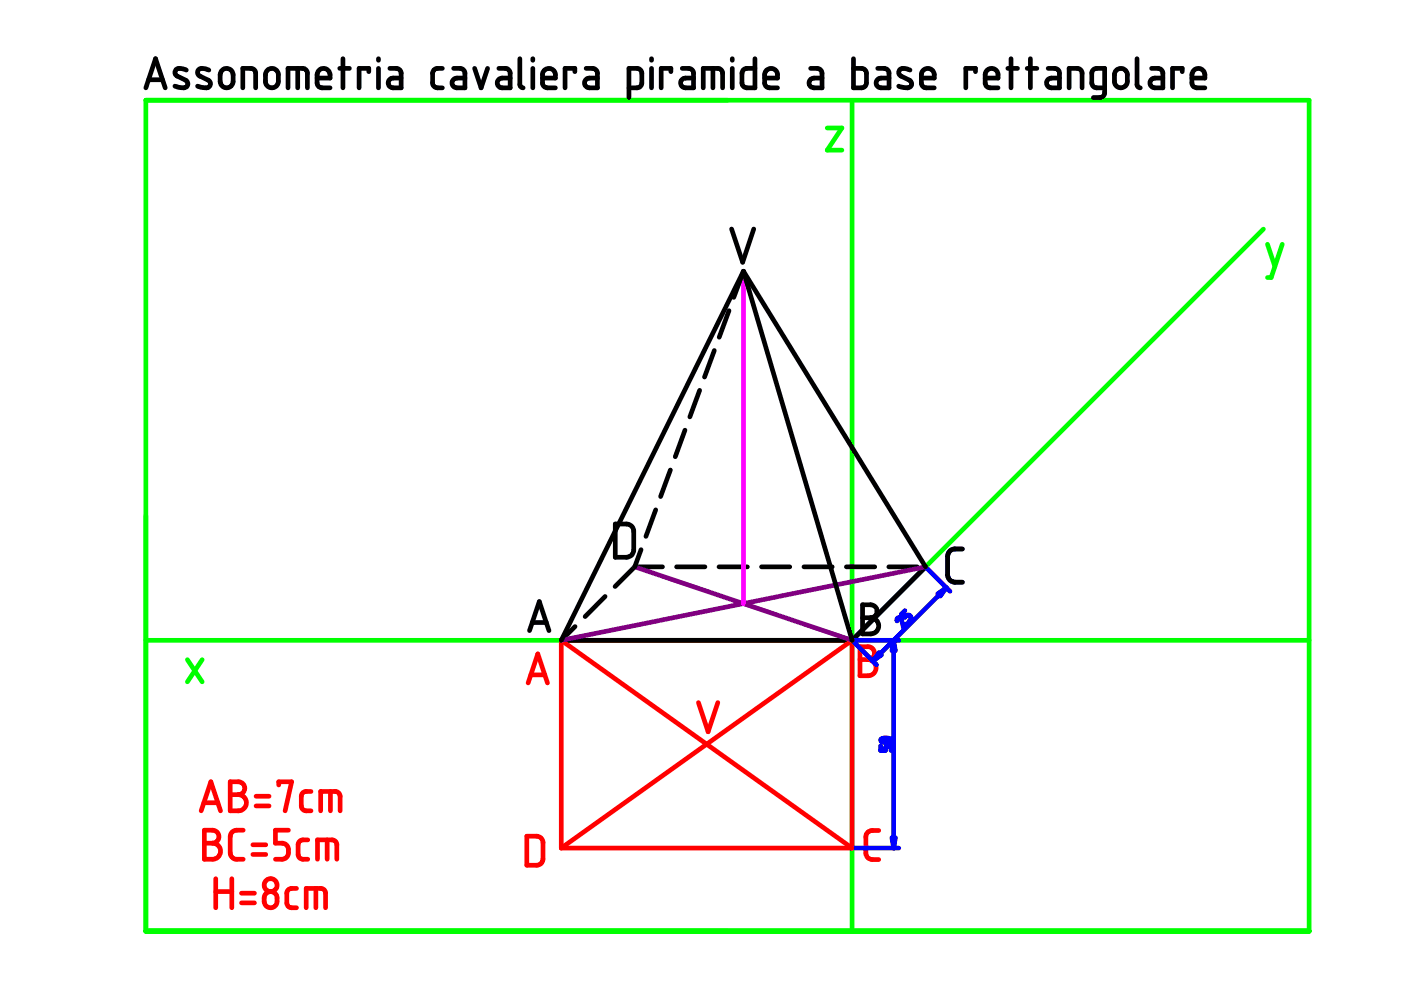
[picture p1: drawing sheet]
<svg xmlns="http://www.w3.org/2000/svg" width="297mm" height="210mm" viewBox="0 0 297 210" stroke-linecap="round" stroke-linejoin="round" font-family="sans-serif">
<path d="M30.9 21.3h246.7v176.1h-246.7zM175.4 27.1h3.1l-3.1 4.7h3.1M180.7 21.3v176.1M267.9 48.6l-87.2 87.2M268.7 51.8l1.6 4.7M271.9 51.8l-2.4 7h-.8M30.9 135.8h246.7M39.7 139.9l3.2 4.7M42.9 139.9l-3.2 4.7" fill="none" stroke="#0f0" stroke-width=".99"/>
<path d="M204 116.4l-2.2 .1-.6 .5-.3 .9v4.1l.2 .5 .4 .6 .5 .3h2M181.1 136.1l4.7 4.8M181.2 135.8h9.4M189.5 135.8v44M190.2 131.7l.1-.6 .6-.2 .2 .3 .4 1.7 .7-.7M191.9 129.5l-.7 .7 .7 .7 .5-.5 .5 .1 .3 .6-.5 .6M196.2 120.2l-15.5 15.6M196.6 120.6l4.8 4.8M200.6 124.6l-15.5 15.6M186.7 158.2v.9h1v-.6l.4-.3 .7 .1 .1 .8M186.8 156.7l.8-.3 1 .2a.4 .4 0 0 1 .2 .5 .4 .4 0 0 1-.5 .3l-1.2-.1-.3-.2zM181.2 179.8h9.4" fill="none" stroke="#00f" stroke-width=".99"/>
<g fill="none" stroke="#f00" stroke-width=".99">
<path d="M119 135.8h61.7M119 135.8v44M119 135.8l61.7 44M180.7 135.8v44M180.7 135.8l-61.7 44M182.3 137.1l2.1 .1 .6 .3 .4 .6v.5l-.2 .6-.5 .5-.7 .1 1 .4 .7 1v.6l-.2 .6-.8 .8-2.4 .1zM182.3 139.8h1.7M112 144.8l2-6.2 2.1 6.2M112.5 143.1h3M148.1 149l2 6.2 2.1-6.2M42.7 171.9l2-6.1 2.1 6.1M43.2 170.2h3"/>
<path d="M43.3 176l2.1 .1 .5 .2 .4 .5 .1 .7-.3 .7-.4 .4-.7 .2 .6 .1 .5 .3 .6 1v.6l-.2 .6-.9 .7-2.3 .1zM43.3 178.8h1.7M48.8 165.8h2l.7 .4 .3 .5 .1 .7-.3 .6-.6 .4-.5 .1 .6 .1 .6 .3 .4 .5 .1 .6-.2 1.2-.9 .6-2.3 .1zM48.8 168.5h1.7M51.6 176l-1.9 .1-.6 .4-.3 .8v3.7l.2 .4 .3 .4 .5 .4h1.8M53.6 179.1h2.7M54.3 170.9h2.7M54.3 168.8h2.7M59.1 166.4v-.6h2.7l-1.3 6.1M61.2 176h-2.8v2.8l1.9 .1 .6 .4 .3 .7-.1 1.2-.6 .8-.5 .2h-1.6M65.3 178.1l-1.5 .1-.4 .2-.2 .6v2.3l.2 .5 .7 .4h1.2M65.9 167.8l-1.3 .1-.5 .3-.2 .5v2.3l.2 .5 .7 .4h1.1"/>
<path d="M68 171.9v-4.1h3.2l.6 .2 .3 .8v3.1M69.4 178.1v4.1M70.1 167.8v4.1M111.7 177.3h2.4l.5 .3 .4 .6 .1 4-.3 .8-.6 .4-2.5 .1zM119 179.8h61.7M186.3 176.1l-1.9 .1-.6 .5-.2 .6 .1 4.1 .7 .8h1.9M45.7 186.3v6.2M45.7 189h3.4M49.1 186.3v6.2M51.2 191.4h2.8M51.2 189.4h2.8M53.6 181.2h2.7"/>
<path d="M56.4 189.5l.4-.4 .7-.1 .5 .2 .5 .4 .2 .6v1.1l-.5 .9-.9 .3-.6-.2-.4-.4-.3-.7v-1zM62.9 188.4h-1.4l-.4 .2-.3 .6v2.4l.2 .4 .7 .5h1.2M64.9 192.5v-4.1h3.3l.5 .3 .3 .6v3.2M67 188.4v4.1M67.3 182.2v-4.1h3.2l.6 .3 .3 .5v3.3"/>
<circle cx="57.4" cy="187.7" r="1.37"/>
</g>
<g fill="none" stroke="#000" stroke-width=".99">
<path d="M30.9 18.6l2.1-6.2 2 6.2M31.5 16.9h3M39.5 14.9l-.8-.3-.9-.1-.5 .3-.2 .7 .3 .6 2.2 1.1 .2 .5-.2 .6-.7 .3-1.8-.3M44.3 14.9l-.8-.3-1-.1-.5 .4-.1 .6 .4 .6 2.1 1.1 .2 .4-.1 .7-.7 .3-1.9-.3M47.1 14.9l.6-.4h.6l.7 .4 .3 .4 .1 2.3-.3 .5-.6 .4h-1l-.5-.3-.3-.5v-1.9zM51.5 18.6v-4.1h1.9l.7 .5 .1 .4v3.2M56.6 14.9l.7-.4h.6l.7 .4 .3 .5 .1 2.2-.3 .5-.6 .4h-1l-.7-.7-.1-2.1zM61.1 18.6v-4.1h3.1l.7 .3 .3 .6v3.2M63.1 14.5v4.1M67.2 16.6h2.8l-.1-1.1-.5-.7-.5-.3h-.5l-.9 .5-.3 .8v2l.3 .5 .4 .3h2.1M72 14.5h2.1M72.7 12.4v6.2"/>
<path d="M78.2 15.2v-.7h-2.1v4.1M80.2 12.4v.4M80.2 14.5v4.1M82.7 14.5h1.5l.7 .5 .1 .4v3.2h-1.7l-.6-.2-.4-.9 .2-.5 .3-.3 .5-.1h1.7M93.8 14.5l-1.4 .1-.5 .4-.2 .5v2.1l.2 .6 .7 .4h1.2M96.2 14.5h1.6l.6 .5 .2 .4v3.2h-1.8l-.7-.3-.3-.9 .5-.7 .6-.1h1.7M100.6 14.5l1.4 4.1 1.4-4.1M105.8 14.5h1.6l.6 .5 .2 .4v3.2h-1.8l-.7-.3-.3-.9 .5-.7 .5-.1h1.8M110.2 12.4v5.6l.2 .4 .5 .2M113 12.4v.4M113 14.5v4.1M115 16.6h2.8l-.1-1.1-.5-.7-.6-.3h-.6l-.7 .6-.3 .6v2l.2 .5 .5 .4h2.1"/>
<path d="M121.9 15.2v-.7h-2.1v4.1M124.3 14.5h1.6l.6 .5 .2 .4v3.2h-1.8l-.6-.2-.3-.4-.1-.6 .5-.7 .5-.1h1.8M133.3 18.6h2l.7-.5 .1-2.7-.5-.8-.5-.1h-1.8v6.2M138.1 12.4v.4M138.1 14.5v4.1M142.2 15.2v-.7h-2v4.1M144.7 14.5h1.5l.7 .5 .1 .4v3.2h-1.7l-.6-.2-.4-.5v-.5l.4-.7 .6-.1h1.7M149.1 18.6v-4.1h3.1l.8 .3 .2 .6v3.2M151.2 14.5v4.1M155.3 12.4v.4M155.3 14.5v4.1M160.1 12.4v6.2h-1.8l-.5-.1-.3-.3-.2-.6 .1-2.5 .7-.6h2"/>
<path d="M162.1 16.6h2.7v-1.1l-.5-.7-.6-.3h-.4l-.5 .2-.5 .5-.2 .5v2l.2 .5 .5 .4h2M171.9 14.5l1.8 .1 .4 .4 .2 .5v3.1h-1.8l-.6-.2-.3-.5-.1-.4 .5-.8 .6-.1h1.7M181 12.4v6.2h1.7l.5-.1 .4-.4 .1-.5v-2.1l-.2-.5-.6-.5h-1.9M186.1 14.5h1.6l.6 .5 .2 .4v3.2h-1.8l-.6-.2-.3-.4v-.6l.4-.7 .6-.1h1.7M192.9 14.9l-.7-.3-1-.1-.5 .3-.2 .7 .4 .6 2.2 1.1 .2 .5-.2 .6-.8 .3-1.8-.3M195.3 16.6h2.8l-.1-1.1-.5-.7-.5-.3h-.6l-.8 .6-.3 .6v2.1l.3 .5 .4 .3h2.1M206.8 15.2v-.7h-2v4.1M208.9 16.6h2.7v-1.1l-.5-.7-.6-.3h-.5l-.5 .2-.4 .5-.2 .5v2l.2 .5 .5 .4h2M213.7 14.5h2M214.4 12.4v6.2M217.8 14.5h2M218.5 12.4v6.2"/>
<path d="M222.2 14.5h1.6l.7 .5 .1 .4v3.2h-1.7l-.8-.3-.2-.8 .4-.8 .6-.1h1.7M226.7 18.6v-4.1h1.9l.6 .4 .2 .5v3.2M234.2 18.6h-1.9l-.5-.2-.3-.4v-2.6l.2-.5 .4-.3 2.1-.1v5.3l-.2 .5-.5 .3-1.7 .1M236.6 15l.6-.4 .7-.1 .7 .4 .3 .5 .1 2.1-.3 .6-.4 .4-1.1 .1-.4-.2-.4-.5-.1-2.2zM241.1 12.4v5.6l.2 .4 .5 .2M244.2 14.5h1.5l.7 .5 .1 .4v3.2h-1.7l-.6-.2-.3-.4-.1-.6 .4-.7 .6-.1h1.7M250.7 15.2v-.7h-2.1v4.1M252.7 16.6h2.8l-.1-1.1-.5-.7-.6-.3h-.4l-.9 .5-.3 .8v2l.3 .5 .4 .3h2.1M155.1 48.6l2.4 7 2.3-7M157.6 57.5l38.6 62.7-15.5 15.6M157.6 57.5l-38.6 78.3M157.6 57.5l23.1 78.3"/>
<path d="M157.6 57.5l-2 5.6M151.4 74.3l-2 5.6M154.6 65.9l-2.1 5.6M142.1 99.7l-2 5.6M145.2 91.2l-2 5.6M148.3 82.8l-2 5.6M130.5 111.1l2.8 .1 .5 .2 .5 .7 .1 4.7-.4 .8-.6 .4-2.9 .2zM135.9 116.5l-1.3 3.7M139 108.1l-2.1 5.6M204 116.4l-2.2 .1-.6 .5-.3 .9v4.1l.2 .5 .4 .6 .5 .3h2M112.3 133.7l2-6.1 2.1 6.1M112.8 132h3"/>
<path d="M119 135.8h61.7M121.9 132.8l-2.9 3M128.3 126.5l-4.2 4.2M134.6 120.2l-4.2 4.2M134.6 120.2h5.9M143.4 120.2h6.1M152.4 120.2h6.1M161.5 120.2h5.9M170.5 120.2h5.9M179.5 120.2h6M182.9 128.2l2.1 .1 .4 .2 .5 .6v.7l-.2 .6-.5 .4-.6 .2h.5l.7 .4 .5 1-.2 1.1-.8 .8-.6 .1h-1.8zM182.9 131h1.7"/>
<path d="M188.4 120.2h6.1"/>
</g>
<g fill="#00f" stroke="#00f" stroke-width=".99">
<path d="M186.4 138.3l.5 .6-1.8 1.3z"/>
<path d="M198.8 125.9l1.8-1.3-1.3 1.8z"/>
<path d="M189.5 135.8l.3 2.2h-.7z"/>
<path d="M189.1 177.6h.7l-.3 2.2z"/>
</g>
<path d="M134.6 120.2l46.1 15.6M196.2 120.2l-77.2 15.6" fill="none" stroke="#800080" stroke-width=".99"/>
<path d="M157.6 57.5v70.5" fill="none" stroke="#f0f" stroke-width=".99"/>
</svg>
